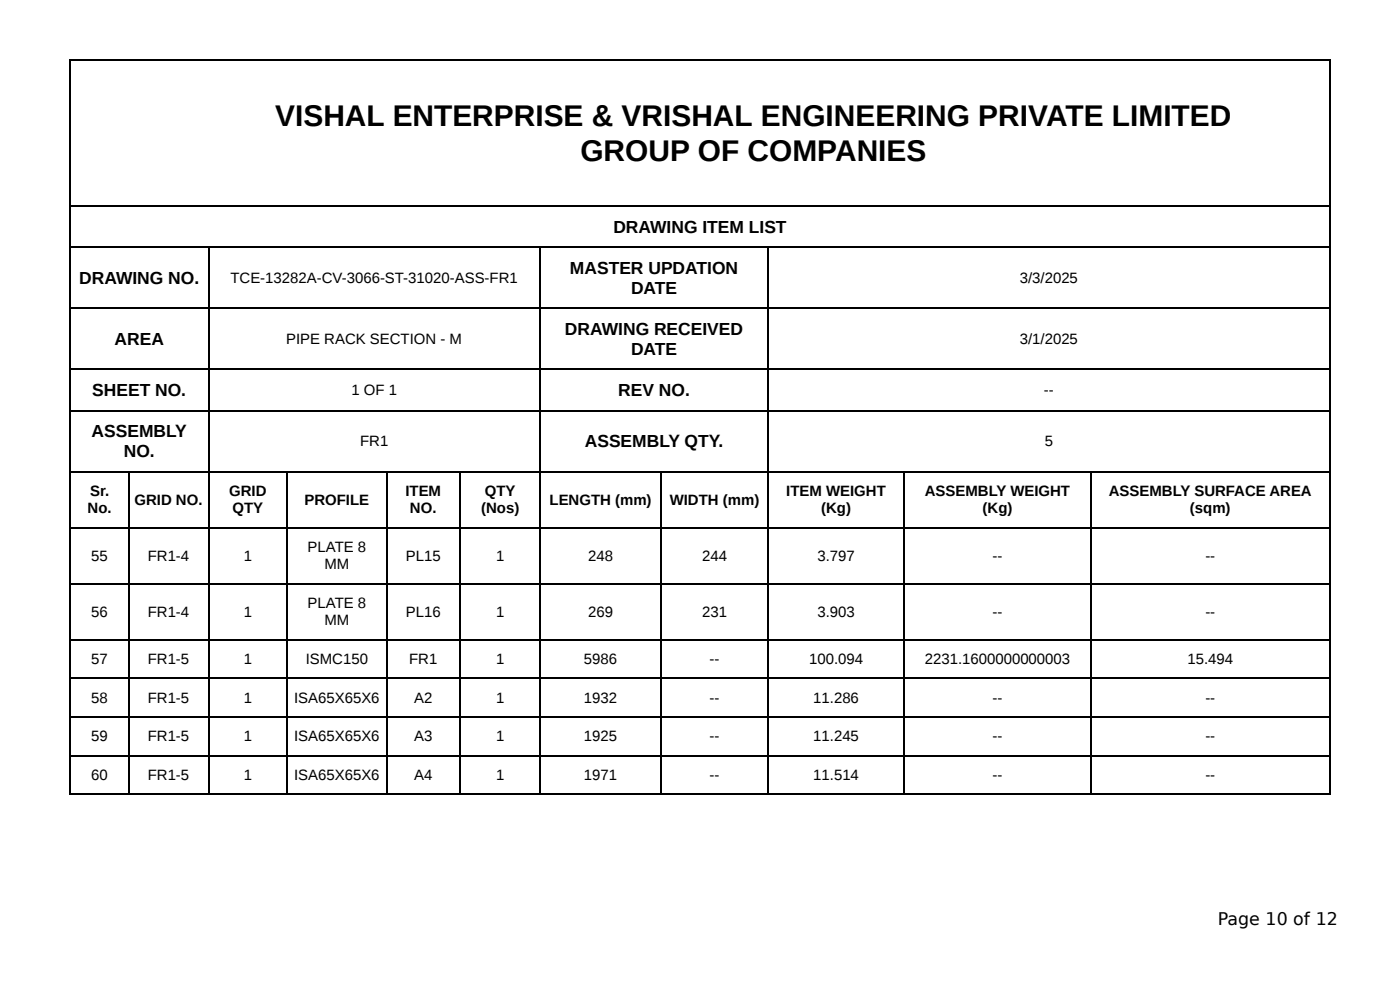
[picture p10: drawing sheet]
<svg xmlns="http://www.w3.org/2000/svg" width="297mm" height="210mm" viewBox="0 0 297 210" stroke-linecap="round" stroke-linejoin="round" font-family="sans-serif">
<defs><g id="words">
<g font-size="6.3">
<text x="58.5" y="26.7">VISHAL ENTERPRISE &amp; VRISHAL ENGINEERING PRIVATE LIMITED</text>
<text x="123.3" y="34.1">GROUP OF COMPANIES</text>
</g>
<g font-size="3.7">
<text x="130.3" y="49.5">DRAWING ITEM LIST</text>
<text x="121.1" y="58.2">MASTER UPDATION</text>
<text x="16.8" y="60.3">DRAWING NO.</text>
<text x="134" y="62.4">DATE</text>
<text x="120" y="71.2">DRAWING RECEIVED</text>
<text x="24.3" y="73.3">AREA</text>
<text x="134" y="75.4">DATE</text>
<text x="19.6" y="84.1">SHEET NO.</text>
<text x="131.3" y="84.1">REV NO.</text>
<text x="19.5" y="92.9">ASSEMBLY</text>
<text x="124.2" y="95">ASSEMBLY QTY.</text>
<text x="26.3" y="97.1">NO.</text>
<text x="258.7" y="196.3">Page 10 of 12</text>
</g>
<g font-size="3.2">
<text x="48.9" y="60.1">TCE-13282A-CV-3066-ST-31020-ASS-FR1</text>
<text x="216.6" y="60.1">3/3/2025</text>
<text x="60.8" y="73">PIPE RACK SECTION - M</text>
<text x="216.6" y="73">3/1/2025</text>
<text x="74.6" y="83.9">1 OF 1</text>
<text x="221.7" y="83.9">--</text>
<text x="76.5" y="94.7">FR1</text>
<text x="221.9" y="94.7">5</text>
<text x="19.1" y="105.3">Sr.</text>
<text x="28.6" y="107.2">GRID NO.</text>
<text x="48.7" y="105.3">GRID</text>
<text x="64.7" y="107.2">PROFILE</text>
<text x="86.1" y="105.3">ITEM</text>
<text x="103" y="105.3">QTY</text>
<text x="116.7" y="107.2">LENGTH (mm)</text>
<text x="142.2" y="107.2">WIDTH (mm)</text>
<text x="167" y="105.3">ITEM WEIGHT</text>
<text x="196.4" y="105.3">ASSEMBLY WEIGHT</text>
<text x="235.5" y="105.3">ASSEMBLY SURFACE AREA</text>
<text x="18.6" y="109">No.</text>
<text x="49.4" y="109">QTY</text>
<text x="87.1" y="109">NO.</text>
<text x="102.2" y="109">(Nos)</text>
<text x="174.4" y="109">(Kg)</text>
<text x="208.7" y="109">(Kg)</text>
<text x="252.7" y="109">(sqm)</text>
<text x="19.4" y="119.1">55</text>
<text x="31.4" y="119.1">FR1-4</text>
<text x="51.8" y="119.1">1</text>
<text x="65.3" y="117.2">PLATE 8</text>
<text x="86.2" y="119.1">PL15</text>
<text x="105.4" y="119.1">1</text>
<text x="124.9" y="119.1">248</text>
<text x="149.1" y="119.1">244</text>
<text x="173.6" y="119.1">3.797</text>
<text x="210.8" y="119.1">--</text>
<text x="256" y="119.1">--</text>
<text x="68.9" y="120.9">MM</text>
<text x="19.4" y="131">56</text>
<text x="31.4" y="131">FR1-4</text>
<text x="51.8" y="131">1</text>
<text x="65.3" y="129.1">PLATE 8</text>
<text x="86.2" y="131">PL16</text>
<text x="105.4" y="131">1</text>
<text x="124.9" y="131">269</text>
<text x="149.1" y="131">231</text>
<text x="173.6" y="131">3.903</text>
<text x="210.8" y="131">--</text>
<text x="256" y="131">--</text>
<text x="68.9" y="132.8">MM</text>
<text x="19.4" y="141">57</text>
<text x="31.4" y="141">FR1-5</text>
<text x="51.8" y="141">1</text>
<text x="64.9" y="141">ISMC150</text>
<text x="86.9" y="141">FR1</text>
<text x="105.4" y="141">1</text>
<text x="124" y="141">5986</text>
<text x="150.7" y="141">--</text>
<text x="171.8" y="141">100.094</text>
<text x="196.4" y="141">2231.1600000000003</text>
<text x="252.2" y="141">15.494</text>
<text x="19.4" y="149.2">58</text>
<text x="31.4" y="149.2">FR1-5</text>
<text x="51.8" y="149.2">1</text>
<text x="62.5" y="149.2">ISA65X65X6</text>
<text x="88" y="149.2">A2</text>
<text x="105.4" y="149.2">1</text>
<text x="124" y="149.2">1932</text>
<text x="150.7" y="149.2">--</text>
<text x="172.7" y="149.2">11.286</text>
<text x="210.8" y="149.2">--</text>
<text x="256" y="149.2">--</text>
<text x="19.4" y="157.4">59</text>
<text x="31.4" y="157.4">FR1-5</text>
<text x="51.8" y="157.4">1</text>
<text x="62.5" y="157.4">ISA65X65X6</text>
<text x="88" y="157.4">A3</text>
<text x="105.4" y="157.4">1</text>
<text x="124" y="157.4">1925</text>
<text x="150.7" y="157.4">--</text>
<text x="172.7" y="157.4">11.245</text>
<text x="210.8" y="157.4">--</text>
<text x="256" y="157.4">--</text>
<text x="19.4" y="165.6">60</text>
<text x="31.4" y="165.6">FR1-5</text>
<text x="51.8" y="165.6">1</text>
<text x="62.5" y="165.6">ISA65X65X6</text>
<text x="88" y="165.6">A4</text>
<text x="105.4" y="165.6">1</text>
<text x="124" y="165.6">1971</text>
<text x="150.7" y="165.6">--</text>
<text x="172.7" y="165.6">11.514</text>
<text x="210.8" y="165.6">--</text>
<text x="256" y="165.6">--</text>
</g>
</g></defs>
<g fill="none" stroke="#000" stroke-width=".26">
<path d="M14.8 12.8h267.8M14.9 12.7v156.1M282.4 12.7v156.1M14.8 43.8h267.8M14.8 52.5h267.8M44.3 52.7v116.1M114.7 52.7v116.1M163.1 52.7v116.1M14.8 65.5h267.8M14.8 78.4h267.8M14.8 87.2h267.8M14.8 100.1h267.8"/>
<path d="M14.8 112.1h267.8M27.4 100.3v68.5M61 100.3v68.5M82.2 100.3v68.5M97.8 100.3v68.5M140.4 100.3v68.5M192 100.3v68.5M231.6 100.3v68.5M14.8 124h267.8M14.8 135.9h267.8M14.8 144.1h267.8M14.8 152.3h267.8"/>
<path d="M14.8 160.5h267.8M14.8 168.7h267.8"/>
</g>
<use href="#words"/>
</svg>
